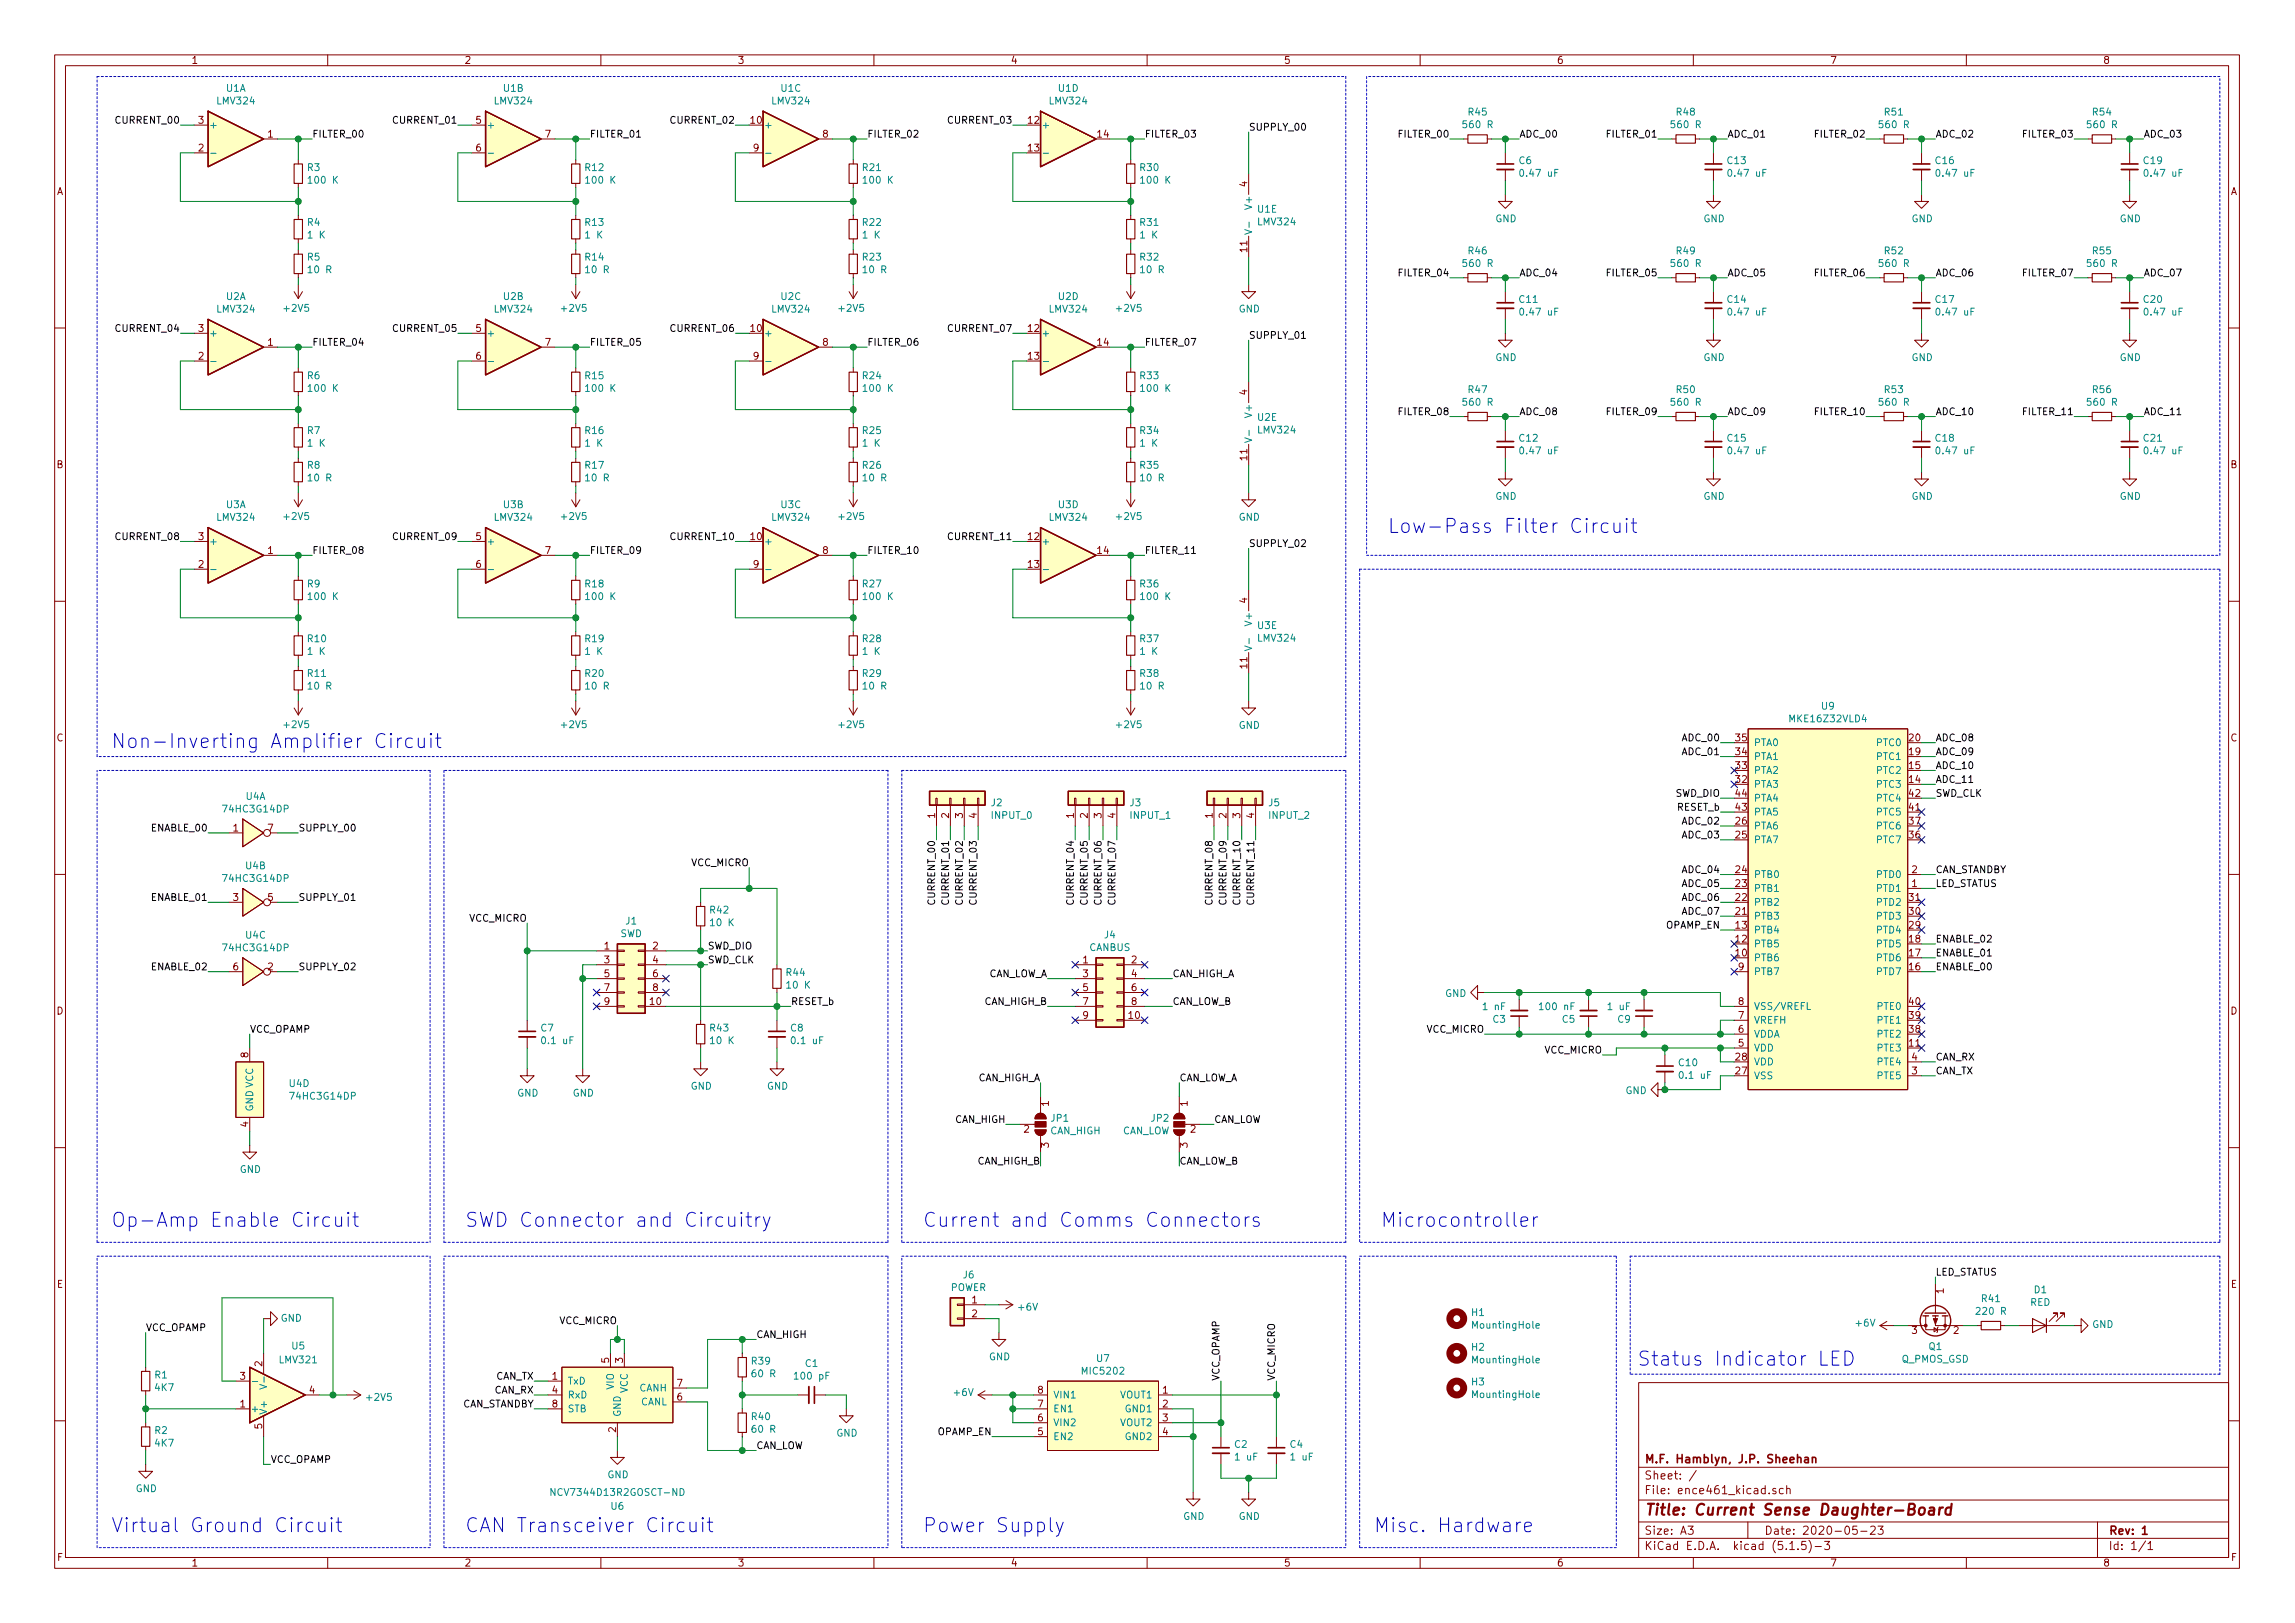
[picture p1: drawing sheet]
<svg xmlns="http://www.w3.org/2000/svg" width="420mm" height="297mm" viewBox="0 0 420 297" stroke-linecap="round" stroke-linejoin="round" font-family="sans-serif">
<defs><g id="words">
<g font-size="3.6" fill="#0000c2">
<text x="254" y="97.6">Low-Pass Filter Circuit</text>
<text x="20.3" y="136.9">Non-Inverting Amplifier Circuit</text>
<text x="20.3" y="224.6">Op-Amp Enable Circuit</text>
<text x="85.1" y="224.6">SWD Connector and Circuitry</text>
<text x="168.9" y="224.6">Current and Comms Connectors</text>
<text x="252.7" y="224.6">Microcontroller</text>
<text x="299.7" y="250">Status Indicator LED</text>
<text x="20.3" y="280.5">Virtual Ground Circuit</text>
<text x="85.1" y="280.5">CAN Transceiver Circuit</text>
<text x="168.9" y="280.5">Power Supply</text>
<text x="251.5" y="280.5">Misc. Hardware</text>
</g>
<text font-size="2.8" fill="#840000" x="301" y="277.3">Title: Current Sense Daughter-Board</text>
<g font-size="2.1" fill="#840000">
<text x="301" y="267.8">M.F. Hamblyn, J.P. Sheehan</text>
<text x="301" y="273.5">File: ence461_kicad.sch</text>
<text x="301" y="270.8">Sheet: /</text>
<text x="301" y="280.9">Size: A3</text>
<text x="323" y="280.9">Date: 2020-05-23</text>
<text x="386" y="280.9">Rev: 1</text>
<text x="301" y="283.7">KiCad E.D.A. kicad (5.1.5)-3</text>
<text x="386" y="283.7">Id: 1/1</text>
</g>
<g font-size="1.8" fill="#840000">
<text x="35" y="11.7">1</text>
<text x="85" y="11.7">2</text>
<text x="135" y="11.7">3</text>
<text x="185" y="11.7">4</text>
<text x="235" y="11.7">5</text>
<text x="285" y="11.7">6</text>
<text x="335" y="11.7">7</text>
<text x="385" y="11.7">8</text>
<text x="36.3" y="22.6">3</text>
<text x="87.1" y="22.6">5</text>
<text x="137.5" y="22.6">10</text>
<text x="188.3" y="22.6">12</text>
<text x="36.3" y="27.7">2</text>
<text x="49" y="25.2">1</text>
<text x="87.1" y="27.7">6</text>
<text x="99.8" y="25.2">7</text>
<text x="137.9" y="27.7">9</text>
<text x="150.6" y="25.2">8</text>
<text x="188.3" y="27.7">13</text>
<text x="201" y="25.2">14</text>
<text x="10.4" y="35.7">A</text>
<text x="228.3" y="34.2" transform="rotate(-90 228.3 34.2)">4</text>
<text x="408.4" y="35.7">A</text>
<text x="228.3" y="46.1" transform="rotate(-90 228.3 46.1)">11</text>
<text x="36.3" y="65.8">2</text>
<text x="36.3" y="60.7">3</text>
<text x="49" y="63.3">1</text>
<text x="87.1" y="60.7">5</text>
<text x="87.1" y="65.8">6</text>
<text x="99.8" y="63.3">7</text>
<text x="137.5" y="60.7">10</text>
<text x="137.9" y="65.8">9</text>
<text x="150.6" y="63.3">8</text>
<text x="188.3" y="60.7">12</text>
<text x="188.3" y="65.8">13</text>
<text x="201" y="63.3">14</text>
<text x="228.3" y="72.3" transform="rotate(-90 228.3 72.3)">4</text>
<text x="10.4" y="85.7">B</text>
<text x="228.3" y="84.2" transform="rotate(-90 228.3 84.2)">11</text>
<text x="408.4" y="85.7">B</text>
<text x="36.3" y="98.8">3</text>
<text x="49" y="101.4">1</text>
<text x="87.1" y="98.8">5</text>
<text x="99.8" y="101.4">7</text>
<text x="137.5" y="98.8">10</text>
<text x="150.6" y="101.4">8</text>
<text x="188.3" y="98.8">12</text>
<text x="201" y="101.4">14</text>
<text x="36.3" y="103.9">2</text>
<text x="87.1" y="103.9">6</text>
<text x="137.9" y="103.9">9</text>
<text x="188.3" y="103.9">13</text>
<text x="228.3" y="110.4" transform="rotate(-90 228.3 110.4)">4</text>
<text x="228.3" y="122.3" transform="rotate(-90 228.3 122.3)">11</text>
<text x="10.4" y="135.7">C</text>
<text x="317.8" y="135.7">35</text>
<text x="349.6" y="135.7">20</text>
<text x="408.4" y="135.7">C</text>
<text x="317.8" y="143.3">32</text>
<text x="317.8" y="140.8">33</text>
<text x="317.8" y="138.2">34</text>
<text x="349.6" y="143.3">14</text>
<text x="349.6" y="140.8">15</text>
<text x="349.6" y="138.2">19</text>
<text x="171.2" y="149.7" transform="rotate(-90 171.2 149.7)">1</text>
<text x="173.7" y="149.7" transform="rotate(-90 173.7 149.7)">2</text>
<text x="176.3" y="149.7" transform="rotate(-90 176.3 149.7)">3</text>
<text x="178.8" y="149.7" transform="rotate(-90 178.8 149.7)">4</text>
<text x="196.6" y="149.7" transform="rotate(-90 196.6 149.7)">1</text>
<text x="199.1" y="149.7" transform="rotate(-90 199.1 149.7)">2</text>
<text x="201.7" y="149.7" transform="rotate(-90 201.7 149.7)">3</text>
<text x="204.2" y="149.7" transform="rotate(-90 204.2 149.7)">4</text>
<text x="222" y="149.7" transform="rotate(-90 222 149.7)">1</text>
<text x="224.5" y="149.7" transform="rotate(-90 224.5 149.7)">2</text>
<text x="227.1" y="149.7" transform="rotate(-90 227.1 149.7)">3</text>
<text x="229.6" y="149.7" transform="rotate(-90 229.6 149.7)">4</text>
<text x="317.8" y="148.4">43</text>
<text x="317.8" y="145.8">44</text>
<text x="349.6" y="148.4">41</text>
<text x="349.6" y="145.8">42</text>
<text x="42.7" y="152.2">1</text>
<text x="49" y="152.2">7</text>
<text x="317.8" y="153.5">25</text>
<text x="317.8" y="150.9">26</text>
<text x="349.6" y="153.5">36</text>
<text x="349.6" y="150.9">37</text>
<text x="317.8" y="159.8">24</text>
<text x="350" y="159.8">2</text>
<text x="42.7" y="164.9">3</text>
<text x="49" y="164.9">5</text>
<text x="317.8" y="167.4">21</text>
<text x="317.8" y="164.9">22</text>
<text x="317.8" y="162.3">23</text>
<text x="349.6" y="167.4">30</text>
<text x="349.6" y="164.9">31</text>
<text x="350" y="162.3">1</text>
<text x="110.6" y="173.8">1</text>
<text x="119.5" y="173.8">2</text>
<text x="317.8" y="172.5">12</text>
<text x="317.8" y="170">13</text>
<text x="349.6" y="172.5">18</text>
<text x="349.6" y="170">29</text>
<text x="42.7" y="177.6">6</text>
<text x="49" y="177.6">2</text>
<text x="110.6" y="176.3">3</text>
<text x="110.6" y="178.9">5</text>
<text x="119.5" y="176.3">4</text>
<text x="119.5" y="178.9">6</text>
<text x="198.3" y="176.3">1</text>
<text x="198.3" y="178.9">3</text>
<text x="207.2" y="176.3">2</text>
<text x="207.2" y="178.9">4</text>
<text x="317.8" y="175">10</text>
<text x="318.3" y="177.6">9</text>
<text x="349.6" y="177.6">16</text>
<text x="349.6" y="175">17</text>
<text x="10.4" y="185.7">D</text>
<text x="110.6" y="181.4">7</text>
<text x="110.6" y="183.9">9</text>
<text x="119" y="183.9">10</text>
<text x="119.5" y="181.4">8</text>
<text x="198.3" y="181.4">5</text>
<text x="198.3" y="183.9">7</text>
<text x="207.2" y="181.4">6</text>
<text x="207.2" y="183.9">8</text>
<text x="318.3" y="183.9">8</text>
<text x="349.6" y="183.9">40</text>
<text x="408.4" y="185.7">D</text>
<text x="198.3" y="186.5">9</text>
<text x="206.7" y="186.5">10</text>
<text x="318.3" y="191.6">5</text>
<text x="318.3" y="189">6</text>
<text x="318.3" y="186.5">7</text>
<text x="349.6" y="191.6">11</text>
<text x="349.6" y="189">38</text>
<text x="349.6" y="186.5">39</text>
<text x="45.5" y="193.6" transform="rotate(-90 45.5 193.6)">8</text>
<text x="317.8" y="196.6">27</text>
<text x="317.8" y="194.1">28</text>
<text x="350" y="196.6">3</text>
<text x="350" y="194.1">4</text>
<text x="192" y="202.4" transform="rotate(-90 192 202.4)">1</text>
<text x="217.4" y="202.4" transform="rotate(-90 217.4 202.4)">1</text>
<text x="45.5" y="206.3" transform="rotate(-90 45.5 206.3)">4</text>
<text x="187.5" y="207.3">2</text>
<text x="218" y="207.3">2</text>
<text x="192" y="210.1" transform="rotate(-90 192 210.1)">3</text>
<text x="217.4" y="210.1" transform="rotate(-90 217.4 210.1)">3</text>
<text x="10.4" y="235.7">E</text>
<text x="178" y="238.5">1</text>
<text x="355.9" y="236.7" transform="rotate(-90 355.9 236.7)">1</text>
<text x="408.4" y="235.7">E</text>
<text x="178" y="241.1">2</text>
<text x="350" y="244.1">3</text>
<text x="357.7" y="244.1">2</text>
<text x="48" y="250.1" transform="rotate(-90 48 250.1)">2</text>
<text x="111.5" y="249.4" transform="rotate(-90 111.5 249.4)">5</text>
<text x="114" y="249.4" transform="rotate(-90 114 249.4)">3</text>
<text x="44" y="257.6">1</text>
<text x="44" y="252.5">3</text>
<text x="56.7" y="255.1">4</text>
<text x="101.1" y="252.5">1</text>
<text x="101.1" y="255.1">4</text>
<text x="101.1" y="257.6">8</text>
<text x="124" y="256.3">6</text>
<text x="124" y="253.8">7</text>
<text x="190" y="257.6">7</text>
<text x="190" y="255.1">8</text>
<text x="212.9" y="255.1">1</text>
<text x="212.9" y="257.6">2</text>
<text x="48" y="261.5" transform="rotate(-90 48 261.5)">5</text>
<text x="112.8" y="262.1" transform="rotate(-90 112.8 262.1)">2</text>
<text x="190" y="262.7">5</text>
<text x="190" y="260.1">6</text>
<text x="212.9" y="260.1">3</text>
<text x="212.9" y="262.7">4</text>
<text x="10.5" y="285.7">F</text>
<text x="35" y="286.7">1</text>
<text x="85" y="286.7">2</text>
<text x="135" y="286.7">3</text>
<text x="185" y="286.7">4</text>
<text x="235" y="286.7">5</text>
<text x="285" y="286.7">6</text>
<text x="335" y="286.7">7</text>
<text x="385" y="286.7">8</text>
<text x="408.5" y="285.7">F</text>
</g>
<g font-size="1.8" fill="#008484">
<text x="41.4" y="16.8">U1A</text>
<text x="92.2" y="16.8">U1B</text>
<text x="143" y="16.8">U1C</text>
<text x="193.8" y="16.8">U1D</text>
<text x="38.2" y="23.5">+</text>
<text x="39.9" y="19.1">LMV324</text>
<text x="89" y="23.5">+</text>
<text x="90.7" y="19.1">LMV324</text>
<text x="139.8" y="23.5">+</text>
<text x="141.5" y="19.1">LMV324</text>
<text x="190.6" y="23.5">+</text>
<text x="192.3" y="19.1">LMV324</text>
<text x="268.1" y="23.5">560 R</text>
<text x="268.9" y="21.1">R45</text>
<text x="306.2" y="23.5">560 R</text>
<text x="307" y="21.1">R48</text>
<text x="344.3" y="23.5">560 R</text>
<text x="345.1" y="21.1">R51</text>
<text x="382.4" y="23.5">560 R</text>
<text x="383.2" y="21.1">R54</text>
<text x="56.3" y="31.3">R3</text>
<text x="56.7" y="33.6">100 K</text>
<text x="107.2" y="31.3">R12</text>
<text x="107.5" y="33.6">100 K</text>
<text x="158" y="31.3">R21</text>
<text x="158.3" y="33.6">100 K</text>
<text x="208.8" y="31.3">R30</text>
<text x="209.1" y="33.6">100 K</text>
<text x="278.1" y="30">C6</text>
<text x="278.7" y="32.3">0.47 uF</text>
<text x="316.3" y="30">C13</text>
<text x="316.8" y="32.3">0.47 uF</text>
<text x="354.4" y="30">C16</text>
<text x="354.9" y="32.3">0.47 uF</text>
<text x="392.5" y="30">C19</text>
<text x="393" y="32.3">0.47 uF</text>
<text x="56.3" y="41.3">R4</text>
<text x="107.2" y="41.3">R13</text>
<text x="158" y="41.3">R22</text>
<text x="208.8" y="41.3">R31</text>
<text x="229.2" y="37.9" transform="rotate(-90 229.2 37.9)">V+</text>
<text x="230.3" y="38.9">U1E</text>
<text x="230.4" y="41.2">LMV324</text>
<text x="273.8" y="40.7">GND</text>
<text x="311.9" y="40.7">GND</text>
<text x="350" y="40.7">GND</text>
<text x="388.1" y="40.7">GND</text>
<text x="56.3" y="47.7">R5</text>
<text x="56.5" y="43.6">1 K</text>
<text x="107.2" y="47.7">R14</text>
<text x="107.3" y="43.6">1 K</text>
<text x="158" y="47.7">R23</text>
<text x="158.1" y="43.6">1 K</text>
<text x="208.8" y="47.7">R32</text>
<text x="208.9" y="43.6">1 K</text>
<text x="268.9" y="46.5">R46</text>
<text x="307" y="46.5">R49</text>
<text x="345.1" y="46.5">R52</text>
<text x="383.2" y="46.5">R55</text>
<text x="56.6" y="50">10 R</text>
<text x="107.4" y="50">10 R</text>
<text x="158.2" y="50">10 R</text>
<text x="209" y="50">10 R</text>
<text x="268.1" y="48.9">560 R</text>
<text x="306.2" y="48.9">560 R</text>
<text x="344.3" y="48.9">560 R</text>
<text x="382.4" y="48.9">560 R</text>
<text x="39.9" y="57.2">LMV324</text>
<text x="41.4" y="54.9">U2A</text>
<text x="52.1" y="57.1">+2V5</text>
<text x="90.7" y="57.2">LMV324</text>
<text x="92.2" y="54.9">U2B</text>
<text x="102.9" y="57.1">+2V5</text>
<text x="141.5" y="57.2">LMV324</text>
<text x="143" y="54.9">U2C</text>
<text x="153.7" y="57.1">+2V5</text>
<text x="192.3" y="57.2">LMV324</text>
<text x="193.8" y="54.9">U2D</text>
<text x="204.5" y="57.1">+2V5</text>
<text x="226.8" y="57.2">GND</text>
<text x="278.2" y="55.4">C11</text>
<text x="278.7" y="57.7">0.47 uF</text>
<text x="316.3" y="55.4">C14</text>
<text x="316.8" y="57.7">0.47 uF</text>
<text x="354.4" y="55.4">C17</text>
<text x="354.9" y="57.7">0.47 uF</text>
<text x="392.5" y="55.4">C20</text>
<text x="393" y="57.7">0.47 uF</text>
<text x="38.2" y="61.6">+</text>
<text x="89" y="61.6">+</text>
<text x="139.8" y="61.6">+</text>
<text x="190.6" y="61.6">+</text>
<text x="56.3" y="69.4">R6</text>
<text x="56.7" y="71.7">100 K</text>
<text x="107.2" y="69.4">R15</text>
<text x="107.5" y="71.7">100 K</text>
<text x="158" y="69.4">R24</text>
<text x="158.3" y="71.7">100 K</text>
<text x="208.8" y="69.4">R33</text>
<text x="209.1" y="71.7">100 K</text>
<text x="268.9" y="71.9">R47</text>
<text x="273.8" y="66.1">GND</text>
<text x="307" y="71.9">R50</text>
<text x="311.9" y="66.1">GND</text>
<text x="345.1" y="71.9">R53</text>
<text x="350" y="66.1">GND</text>
<text x="383.2" y="71.9">R56</text>
<text x="388.1" y="66.1">GND</text>
<text x="229.2" y="76" transform="rotate(-90 229.2 76)">V+</text>
<text x="230.3" y="77">U2E</text>
<text x="268.1" y="74.3">560 R</text>
<text x="306.2" y="74.3">560 R</text>
<text x="344.3" y="74.3">560 R</text>
<text x="382.4" y="74.3">560 R</text>
<text x="56.3" y="79.4">R7</text>
<text x="56.5" y="81.7">1 K</text>
<text x="107.2" y="79.4">R16</text>
<text x="107.3" y="81.7">1 K</text>
<text x="158" y="79.4">R25</text>
<text x="158.1" y="81.7">1 K</text>
<text x="208.8" y="79.4">R34</text>
<text x="208.9" y="81.7">1 K</text>
<text x="230.4" y="79.3">LMV324</text>
<text x="278.2" y="80.8">C12</text>
<text x="278.7" y="83.1">0.47 uF</text>
<text x="316.3" y="80.8">C15</text>
<text x="316.8" y="83.1">0.47 uF</text>
<text x="354.4" y="80.8">C18</text>
<text x="354.9" y="83.1">0.47 uF</text>
<text x="392.5" y="80.8">C21</text>
<text x="393" y="83.1">0.47 uF</text>
<text x="56.3" y="85.8">R8</text>
<text x="56.6" y="88.1">10 R</text>
<text x="107.2" y="85.8">R17</text>
<text x="107.4" y="88.1">10 R</text>
<text x="158" y="85.8">R26</text>
<text x="158.2" y="88.1">10 R</text>
<text x="208.8" y="85.8">R35</text>
<text x="209" y="88.1">10 R</text>
<text x="39.9" y="95.3">LMV324</text>
<text x="41.4" y="93">U3A</text>
<text x="52.1" y="95.2">+2V5</text>
<text x="90.7" y="95.3">LMV324</text>
<text x="92.2" y="93">U3B</text>
<text x="102.9" y="95.2">+2V5</text>
<text x="141.5" y="95.3">LMV324</text>
<text x="143" y="93">U3C</text>
<text x="153.7" y="95.2">+2V5</text>
<text x="192.3" y="95.3">LMV324</text>
<text x="193.8" y="93">U3D</text>
<text x="204.5" y="95.2">+2V5</text>
<text x="226.8" y="95.3">GND</text>
<text x="273.8" y="91.5">GND</text>
<text x="311.9" y="91.5">GND</text>
<text x="350" y="91.5">GND</text>
<text x="388.1" y="91.5">GND</text>
<text x="38.2" y="99.7">+</text>
<text x="89" y="99.7">+</text>
<text x="139.8" y="99.7">+</text>
<text x="190.6" y="99.7">+</text>
<text x="56.3" y="107.5">R9</text>
<text x="107.2" y="107.5">R18</text>
<text x="158" y="107.5">R27</text>
<text x="208.8" y="107.5">R36</text>
<text x="56.7" y="109.8">100 K</text>
<text x="107.5" y="109.8">100 K</text>
<text x="158.3" y="109.8">100 K</text>
<text x="209.1" y="109.8">100 K</text>
<text x="56.4" y="117.5">R10</text>
<text x="56.5" y="119.8">1 K</text>
<text x="107.2" y="117.5">R19</text>
<text x="107.3" y="119.8">1 K</text>
<text x="158" y="117.5">R28</text>
<text x="158.1" y="119.8">1 K</text>
<text x="208.8" y="117.5">R37</text>
<text x="208.9" y="119.8">1 K</text>
<text x="229.2" y="114.1" transform="rotate(-90 229.2 114.1)">V+</text>
<text x="230.3" y="115.1">U3E</text>
<text x="230.4" y="117.4">LMV324</text>
<text x="56.4" y="123.9">R11</text>
<text x="107.2" y="123.9">R20</text>
<text x="158" y="123.9">R29</text>
<text x="208.8" y="123.9">R38</text>
<text x="56.6" y="126.2">10 R</text>
<text x="107.4" y="126.2">10 R</text>
<text x="158.2" y="126.2">10 R</text>
<text x="209" y="126.2">10 R</text>
<text x="333.5" y="129.9">U9</text>
<text x="52.1" y="133.3">+2V5</text>
<text x="102.9" y="133.3">+2V5</text>
<text x="153.7" y="133.3">+2V5</text>
<text x="204.5" y="133.3">+2V5</text>
<text x="226.8" y="133.4">GND</text>
<text x="321.1" y="136.6">PTA0</text>
<text x="327.9" y="132.2">MKE16Z32VLD4</text>
<text x="343.7" y="136.6">PTC0</text>
<text x="321.1" y="141.6">PTA2</text>
<text x="321.1" y="139.1">PTA1</text>
<text x="343.7" y="141.6">PTC2</text>
<text x="343.7" y="139.1">PTC1</text>
<text x="41.1" y="148.7">74HC3G14DP</text>
<text x="45" y="146.4">U4A</text>
<text x="181.5" y="147.6">J2</text>
<text x="181.6" y="149.9">INPUT_0</text>
<text x="206.9" y="147.6">J3</text>
<text x="207" y="149.9">INPUT_1</text>
<text x="232.3" y="147.6">J5</text>
<text x="232.4" y="149.9">INPUT_2</text>
<text x="321.1" y="144.2">PTA3</text>
<text x="321.1" y="149.3">PTA5</text>
<text x="321.1" y="146.7">PTA4</text>
<text x="343.7" y="144.2">PTC3</text>
<text x="343.7" y="149.3">PTC5</text>
<text x="343.7" y="146.7">PTC4</text>
<text x="321.1" y="154.3">PTA7</text>
<text x="321.1" y="151.8">PTA6</text>
<text x="343.7" y="154.3">PTC7</text>
<text x="343.7" y="151.8">PTC6</text>
<text x="41.1" y="161.4">74HC3G14DP</text>
<text x="45" y="159.1">U4B</text>
<text x="321.1" y="160.7">PTB0</text>
<text x="343.7" y="160.7">PTD0</text>
<text x="130" y="167.2">R42</text>
<text x="321.1" y="165.8">PTB2</text>
<text x="321.1" y="163.2">PTB1</text>
<text x="343.7" y="163.2">PTD1</text>
<text x="343.7" y="165.8">PTD2</text>
<text x="45" y="171.8">U4C</text>
<text x="113.5" y="171.5">SWD</text>
<text x="114.6" y="169.2">J1</text>
<text x="130.3" y="169.5">10 K</text>
<text x="202.2" y="171.7">J4</text>
<text x="321.1" y="173.4">PTB5</text>
<text x="321.1" y="170.9">PTB4</text>
<text x="321.1" y="168.3">PTB3</text>
<text x="343.7" y="173.4">PTD5</text>
<text x="343.7" y="170.9">PTD4</text>
<text x="343.7" y="168.3">PTD3</text>
<text x="41.1" y="174.1">74HC3G14DP</text>
<text x="144" y="178.6">R44</text>
<text x="199.4" y="174.1">CANBUS</text>
<text x="321.1" y="175.9">PTB6</text>
<text x="321.1" y="178.5">PTB7</text>
<text x="343.7" y="178.5">PTD7</text>
<text x="343.7" y="175.9">PTD6</text>
<text x="144.3" y="180.9">10 K</text>
<text x="264.6" y="182.5">GND</text>
<text x="271.7" y="184.9">1 nF</text>
<text x="282.2" y="184.9">100 nF</text>
<text x="294.6" y="184.9">1 uF</text>
<text x="321.1" y="184.8">VSS/VREFL</text>
<text x="343.8" y="184.8">PTE0</text>
<text x="99.1" y="188.8">C7</text>
<text x="99.5" y="191.1">0.1 uF</text>
<text x="130" y="188.8">R43</text>
<text x="130.3" y="191.1">10 K</text>
<text x="144.8" y="188.8">C8</text>
<text x="145.2" y="191.1">0.1 uF</text>
<text x="273.4" y="187.2">C3</text>
<text x="286.1" y="187.2">C5</text>
<text x="296.2" y="187.2">C9</text>
<text x="321.1" y="189.9">VDDA</text>
<text x="321.1" y="187.4">VREFH</text>
<text x="343.8" y="189.9">PTE2</text>
<text x="343.8" y="187.4">PTE1</text>
<text x="307.4" y="195.1">C10</text>
<text x="307.8" y="197.4">0.1 uF</text>
<text x="321.1" y="197.5">VSS</text>
<text x="321.1" y="195">VDD</text>
<text x="321.1" y="192.4">VDD</text>
<text x="343.8" y="192.4">PTE3</text>
<text x="343.8" y="197.5">PTE5</text>
<text x="343.8" y="195">PTE4</text>
<text x="46.4" y="203.5" transform="rotate(-90 46.4 203.5)">GND VCC</text>
<text x="53" y="198.9">U4D</text>
<text x="53.4" y="201.3">74HC3G14DP</text>
<text x="94.7" y="200.7">GND</text>
<text x="104.9" y="200.7">GND</text>
<text x="126.4" y="199.4">GND</text>
<text x="140.4" y="199.4">GND</text>
<text x="297.6" y="200.2">GND</text>
<text x="192.3" y="207.6">CAN_HIGH</text>
<text x="192.5" y="205.3">JP1</text>
<text x="205.4" y="207.6">CAN_LOW</text>
<text x="210.8" y="205.3">JP2</text>
<text x="43.9" y="214.7">GND</text>
<text x="176.4" y="234">J6</text>
<text x="174" y="236.3">POWER</text>
<text x="186.5" y="239.9">+6V</text>
<text x="362.9" y="238.3">R41</text>
<text x="371.7" y="239">RED</text>
<text x="372.4" y="236.7">D1</text>
<text x="51.4" y="241.9">GND</text>
<text x="269.5" y="240.9">H1</text>
<text x="269.8" y="243.2">MountingHole</text>
<text x="339.9" y="242.8">+6V</text>
<text x="362.1" y="240.6">220 R</text>
<text x="383" y="243">GND</text>
<text x="51.3" y="249.5">LMV321</text>
<text x="53.5" y="247">U5</text>
<text x="137.7" y="249.7">R39</text>
<text x="147.5" y="250.2">C1</text>
<text x="181.1" y="249">GND</text>
<text x="198.3" y="251.6">MIC5202</text>
<text x="200.8" y="249.3">U7</text>
<text x="269.5" y="247.2">H2</text>
<text x="269.8" y="249.5">MountingHole</text>
<text x="348.1" y="249.4">Q_PMOS_GSD</text>
<text x="353.2" y="247.1">Q1</text>
<text x="28.4" y="252.3">R1</text>
<text x="28.4" y="254.6">4K7</text>
<text x="67.3" y="256.4">+2V5</text>
<text x="103.9" y="253.4">TxD</text>
<text x="103.9" y="255.9">RxD</text>
<text x="112.4" y="254.3" transform="rotate(-90 112.4 254.3)">VIO</text>
<text x="114.9" y="255" transform="rotate(-90 114.9 255)">VCC</text>
<text x="117.1" y="254.7">CANH</text>
<text x="117.3" y="257.2">CANL</text>
<text x="137.9" y="252.1">60 R</text>
<text x="145.8" y="252.5">100 pF</text>
<text x="174.8" y="255.5">+6V</text>
<text x="192.8" y="255.9">VIN1</text>
<text x="205.2" y="255.9">VOUT1</text>
<text x="269.5" y="253.6">H3</text>
<text x="269.8" y="255.9">MountingHole</text>
<text x="28.4" y="262.4">R2</text>
<text x="45.8" y="258.5">+</text>
<text x="48.9" y="259" transform="rotate(-90 48.9 259)">V+</text>
<text x="103.9" y="258.5">STB</text>
<text x="113.7" y="259.4" transform="rotate(-90 113.7 259.4)">GND</text>
<text x="137.7" y="259.9">R40</text>
<text x="137.9" y="262.2">60 R</text>
<text x="153.1" y="262.9">GND</text>
<text x="192.8" y="263.6">EN2</text>
<text x="192.8" y="261">VIN2</text>
<text x="192.8" y="258.5">EN1</text>
<text x="205.2" y="261">VOUT2</text>
<text x="206.2" y="258.5">GND1</text>
<text x="206.2" y="263.6">GND2</text>
<text x="28.4" y="264.8">4K7</text>
<text x="226.1" y="265">C2</text>
<text x="226.3" y="267.3">1 uF</text>
<text x="236.2" y="265">C4</text>
<text x="236.5" y="267.3">1 uF</text>
<text x="24.8" y="273.1">GND</text>
<text x="101.7" y="273.8">NCV7344D13R2GOSCT-ND</text>
<text x="111.2" y="270.5">GND</text>
<text x="111.9" y="276.3">U6</text>
<text x="216.6" y="278.2">GND</text>
<text x="226.8" y="278.2">GND</text>
</g>
<g font-size="1.8">
<text x="21.4" y="22.6">CURRENT_00</text>
<text x="72.2" y="22.6">CURRENT_01</text>
<text x="123" y="22.6">CURRENT_02</text>
<text x="173.8" y="22.6">CURRENT_03</text>
<text x="228.6" y="23.9">SUPPLY_00</text>
<text x="57.1" y="25.2">FILTER_00</text>
<text x="107.9" y="25.2">FILTER_01</text>
<text x="158.7" y="25.2">FILTER_02</text>
<text x="209.5" y="25.2">FILTER_03</text>
<text x="256.3" y="25.2">FILTER_00</text>
<text x="278.1" y="25.2">ADC_00</text>
<text x="294.4" y="25.2">FILTER_01</text>
<text x="316.2" y="25.2">ADC_01</text>
<text x="332.5" y="25.2">FILTER_02</text>
<text x="354.3" y="25.2">ADC_02</text>
<text x="370.6" y="25.2">FILTER_03</text>
<text x="392.4" y="25.2">ADC_03</text>
<text x="256.3" y="50.6">FILTER_04</text>
<text x="278.1" y="50.6">ADC_04</text>
<text x="294.4" y="50.6">FILTER_05</text>
<text x="316.2" y="50.6">ADC_05</text>
<text x="332.5" y="50.6">FILTER_06</text>
<text x="354.3" y="50.6">ADC_06</text>
<text x="370.6" y="50.6">FILTER_07</text>
<text x="392.4" y="50.6">ADC_07</text>
<text x="21.4" y="60.7">CURRENT_04</text>
<text x="57.1" y="63.3">FILTER_04</text>
<text x="72.2" y="60.7">CURRENT_05</text>
<text x="107.9" y="63.3">FILTER_05</text>
<text x="123" y="60.7">CURRENT_06</text>
<text x="158.7" y="63.3">FILTER_06</text>
<text x="173.8" y="60.7">CURRENT_07</text>
<text x="209.5" y="63.3">FILTER_07</text>
<text x="228.6" y="62">SUPPLY_01</text>
<text x="256.3" y="76">FILTER_08</text>
<text x="278.1" y="76">ADC_08</text>
<text x="294.4" y="76">FILTER_09</text>
<text x="316.2" y="76">ADC_09</text>
<text x="332.5" y="76">FILTER_10</text>
<text x="354.3" y="76">ADC_10</text>
<text x="370.6" y="76">FILTER_11</text>
<text x="392.4" y="76">ADC_11</text>
<text x="21.4" y="98.8">CURRENT_08</text>
<text x="57.1" y="101.4">FILTER_08</text>
<text x="72.2" y="98.8">CURRENT_09</text>
<text x="107.9" y="101.4">FILTER_09</text>
<text x="123" y="98.8">CURRENT_10</text>
<text x="158.7" y="101.4">FILTER_10</text>
<text x="173.8" y="98.8">CURRENT_11</text>
<text x="209.5" y="101.4">FILTER_11</text>
<text x="228.6" y="100.1">SUPPLY_02</text>
<text x="308.2" y="135.7">ADC_00</text>
<text x="354.3" y="135.7">ADC_08</text>
<text x="308.2" y="138.2">ADC_01</text>
<text x="354.3" y="138.2">ADC_09</text>
<text x="354.3" y="140.8">ADC_10</text>
<text x="354.3" y="143.3">ADC_11</text>
<text x="306.7" y="145.8">SWD_DIO</text>
<text x="307" y="148.4">RESET_b</text>
<text x="354.3" y="145.8">SWD_CLK</text>
<text x="27.9" y="152.2">ENABLE_00</text>
<text x="54.6" y="152.2">SUPPLY_00</text>
<text x="308.2" y="150.9">ADC_02</text>
<text x="308.2" y="153.5">ADC_03</text>
<text x="126.5" y="158.5">VCC_MICRO</text>
<text x="308.2" y="159.8">ADC_04</text>
<text x="354.3" y="159.8">CAN_STANDBY</text>
<text x="27.9" y="164.9">ENABLE_01</text>
<text x="54.6" y="164.9">SUPPLY_01</text>
<text x="171.2" y="165.3" transform="rotate(-90 171.2 165.3)">CURRENT_00</text>
<text x="173.7" y="165.3" transform="rotate(-90 173.7 165.3)">CURRENT_01</text>
<text x="176.3" y="165.3" transform="rotate(-90 176.3 165.3)">CURRENT_02</text>
<text x="178.8" y="165.3" transform="rotate(-90 178.8 165.3)">CURRENT_03</text>
<text x="196.6" y="165.3" transform="rotate(-90 196.6 165.3)">CURRENT_04</text>
<text x="199.1" y="165.3" transform="rotate(-90 199.1 165.3)">CURRENT_05</text>
<text x="201.7" y="165.3" transform="rotate(-90 201.7 165.3)">CURRENT_06</text>
<text x="204.2" y="165.3" transform="rotate(-90 204.2 165.3)">CURRENT_07</text>
<text x="222" y="165.3" transform="rotate(-90 222 165.3)">CURRENT_08</text>
<text x="224.5" y="165.3" transform="rotate(-90 224.5 165.3)">CURRENT_09</text>
<text x="227.1" y="165.3" transform="rotate(-90 227.1 165.3)">CURRENT_10</text>
<text x="229.6" y="165.3" transform="rotate(-90 229.6 165.3)">CURRENT_11</text>
<text x="308.2" y="162.3">ADC_05</text>
<text x="308.2" y="164.9">ADC_06</text>
<text x="308.2" y="167.4">ADC_07</text>
<text x="354.3" y="162.3">LED_STATUS</text>
<text x="85.9" y="168.7">VCC_MICRO</text>
<text x="129.5" y="173.8">SWD_DIO</text>
<text x="305" y="170">OPAMP_EN</text>
<text x="354.3" y="172.5">ENABLE_02</text>
<text x="27.9" y="177.6">ENABLE_02</text>
<text x="54.6" y="177.6">SUPPLY_02</text>
<text x="129.5" y="176.3">SWD_CLK</text>
<text x="180.6" y="178.9">CAN_LOW_A</text>
<text x="214.6" y="178.9">CAN_HIGH_A</text>
<text x="354.3" y="177.6">ENABLE_00</text>
<text x="354.3" y="175">ENABLE_01</text>
<text x="144.8" y="183.9">RESET_b</text>
<text x="180.3" y="183.9">CAN_HIGH_B</text>
<text x="214.6" y="183.9">CAN_LOW_B</text>
<text x="45.7" y="189">VCC_OPAMP</text>
<text x="261.2" y="189">VCC_MICRO</text>
<text x="179" y="197.9">CAN_HIGH_A</text>
<text x="215.9" y="197.9">CAN_LOW_A</text>
<text x="282.8" y="192.8">VCC_MICRO</text>
<text x="354.3" y="194.1">CAN_RX</text>
<text x="354.3" y="196.6">CAN_TX</text>
<text x="174.9" y="205.5">CAN_HIGH</text>
<text x="222.2" y="205.5">CAN_LOW</text>
<text x="179" y="213.1">CAN_HIGH_B</text>
<text x="215.9" y="213.1">CAN_LOW_B</text>
<text x="354.3" y="233.5">LED_STATUS</text>
<text x="26.7" y="243.6">VCC_OPAMP</text>
<text x="102.4" y="242.4">VCC_MICRO</text>
<text x="138.4" y="244.9">CAN_HIGH</text>
<text x="84.4" y="257.6">CAN_STANDBY</text>
<text x="90.5" y="255.1">CAN_RX</text>
<text x="90.7" y="252.5">CAN_TX</text>
<text x="223.3" y="252.8" transform="rotate(-90 223.3 252.8)">VCC_OPAMP</text>
<text x="233.4" y="252.8" transform="rotate(-90 233.4 252.8)">VCC_MICRO</text>
<text x="171.7" y="262.7">OPAMP_EN</text>
<text x="49.5" y="267.8">VCC_OPAMP</text>
<text x="138.4" y="265.2">CAN_LOW</text>
</g>
</g></defs>
<g fill="none" stroke="#840000" stroke-width=".18">
<path d="M10 10h400v277h-400zM12 12h396v273.1h-396zM60 10v2M110 10v2M160 10v2M210 10v2M260 10v2M310 10v2M360 10v2M35.6 28h2.5M35.6 22.9h2.5M48.3 25.4h2.5"/>
<path d="M54.6 29.2v.8M54.6 33.6v.7M54.6 39.4v.8M86.4 28h2.5M86.4 22.9h2.5M99.1 25.4h2.5M105.4 29.2v.8M105.4 33.6v.7M105.4 39.4v.8M137.2 28h2.5M149.9 25.4h2.5M156.2 29.2v.8"/>
<path d="M156.2 33.6v.7M156.2 39.4v.8M207 29.2v.8M207 33.6v.7M207 39.4v.8M228.6 31.8v3.8M268 25.4h.7M272.3 25.4h.7M275.6 35.6v1.3h1.3l-1.3 1.2-1.3-1.2h1.3M275.6 28v2M275.6 31v2.1M306.1 25.4h.7"/>
<path d="M310.4 25.4h.7M313.7 35.6v1.3h1.3l-1.3 1.2-1.3-1.2h1.3M313.7 28v2M313.7 31v2.1M344.2 25.4h.7M348.5 25.4h.7M351.8 35.6v1.3h1.3l-1.3 1.2-1.3-1.2h1.3M351.8 28v2M351.8 31v2.1M382.3 25.4h.7M386.6 25.4h.7M389.9 35.6v1.3h1.3l-1.3 1.2-1.3-1.2h1.3"/>
<path d="M389.9 28v2M389.9 31v2.1M53.8 53.4l.8 1.2M54.6 43.7v.8M54.6 45.8v.7M54.6 50.1v.7M54.6 52.1v2.5M55.4 53.4l-.8 1.2M104.6 53.4l.8 1.2M105.4 43.7v.8M105.4 45.8v.7M105.4 50.1v.7"/>
<path d="M105.4 52.1v2.5M106.2 53.4l-.8 1.2M155.4 53.4l.8 1.2M156.2 43.7v.8M156.2 45.8v.7M156.2 50.1v.7M156.2 52.1v2.5M157 53.4l-.8 1.2M206.2 53.4l.8 1.2M207 43.7v.8M207 45.8v.7M207 50.1v.7"/>
<path d="M207 52.1v2.5M207.8 53.4l-.8 1.2M228.6 52.1v1.3h1.3l-1.3 1.2-1.3-1.2h1.3M228.6 43.2v3.8M268 50.8h.7M272.3 50.8h.7M275.6 53.4v2M275.6 56.4v2.1M306.1 50.8h.7M310.4 50.8h.7M313.7 53.4v2M313.7 56.4v2.1"/>
<path d="M344.2 50.8h.7M348.5 50.8h.7M351.8 53.4v2M351.8 56.4v2.1M382.3 50.8h.7M386.6 50.8h.7M389.9 53.4v2M389.9 56.4v2.1M10 60h2M35.6 66.1h2.5M35.6 61h2.5M48.3 63.5h2.5"/>
<path d="M54.6 67.3v.8M54.6 71.7v.7M54.6 77.5v.8M86.4 66.1h2.5M86.4 61h2.5M99.1 63.5h2.5M105.4 67.3v.8M105.4 71.7v.7M105.4 77.5v.8M137.2 66.1h2.5M149.9 63.5h2.5M156.2 67.3v.8"/>
<path d="M156.2 71.7v.7M156.2 77.5v.8M207 67.3v.8M207 71.7v.7M207 77.5v.8M228.6 69.9v3.8M268 76.2h.7M272.3 76.2h.7M275.6 61v1.3h1.3l-1.3 1.2-1.3-1.2h1.3M275.6 78.8v2M306.1 76.2h.7M310.4 76.2h.7"/>
<path d="M313.7 61v1.3h1.3l-1.3 1.2-1.3-1.2h1.3M313.7 78.8v2M344.2 76.2h.7M348.5 76.2h.7M351.8 61v1.3h1.3l-1.3 1.2-1.3-1.2h1.3M351.8 78.8v2M382.3 76.2h.7M386.6 76.2h.7M389.9 61v1.3h1.3l-1.3 1.2-1.3-1.2h1.3M389.9 78.8v2M408 60h2M35.6 99.1h2.5"/>
<path d="M53.8 91.5l.8 1.2M54.6 81.8v.8M54.6 83.9v.7M54.6 88.2v.7M54.6 90.2v2.5M55.4 91.5l-.8 1.2M86.4 99.1h2.5M104.6 91.5l.8 1.2M105.4 81.8v.8M105.4 83.9v.7M105.4 88.2v.7M105.4 90.2v2.5"/>
<path d="M106.2 91.5l-.8 1.2M155.4 91.5l.8 1.2M156.2 81.8v.8M156.2 83.9v.7M156.2 88.2v.7M156.2 90.2v2.5M157 91.5l-.8 1.2M206.2 91.5l.8 1.2M207 81.8v.8M207 83.9v.7M207 88.2v.7M207 90.2v2.5"/>
<path d="M207.8 91.5l-.8 1.2M228.6 90.2v1.3h1.3l-1.3 1.2-1.3-1.2h1.3M228.6 81.3v3.8M275.6 86.4v1.3h1.3l-1.3 1.2-1.3-1.2h1.3M275.6 81.8v2.1M313.7 86.4v1.3h1.3l-1.3 1.2-1.3-1.2h1.3M313.7 81.8v2.1M351.8 86.4v1.3h1.3l-1.3 1.2-1.3-1.2h1.3M351.8 81.8v2.1M389.9 86.4v1.3h1.3l-1.3 1.2-1.3-1.2h1.3M389.9 81.8v2.1M10 110h2"/>
<path d="M35.6 104.2h2.5M48.3 101.6h2.5M54.6 105.4v.8M54.6 109.8v.7M54.6 115.6v.8M54.6 119.9v.8M86.4 104.2h2.5M99.1 101.6h2.5M105.4 105.4v.8M105.4 109.8v.7M105.4 115.6v.8M105.4 119.9v.8"/>
<path d="M137.2 104.2h2.5M149.9 101.6h2.5M156.2 105.4v.8M156.2 109.8v.7M156.2 115.6v.8M156.2 119.9v.8M207 105.4v.8M207 109.8v.7M207 115.6v.8M207 119.9v.8M228.6 108v3.8M228.6 119.4v3.8"/>
<path d="M408 110h2M53.8 129.6l.8 1.2M54.6 122v.7M54.6 126.3v.7M54.6 128.3v2.5M55.4 129.6l-.8 1.2M104.6 129.6l.8 1.2M105.4 122v.7M105.4 126.3v.7M105.4 128.3v2.5M106.2 129.6l-.8 1.2M155.4 129.6l.8 1.2"/>
<path d="M156.2 122v.7M156.2 126.3v.7M156.2 128.3v2.5M157 129.6l-.8 1.2M206.2 129.6l.8 1.2M207 122v.7M207 126.3v.7M207 128.3v2.5M207.8 129.6l-.8 1.2M228.6 128.3v1.3h1.3l-1.3 1.2-1.3-1.2h1.3M320 133.4h29.2v66h-29.2zM41.9 152.4h2.5"/>
<path d="M44.4 149.9l3.9 2.5-3.9 2.6zM49.5 152.4h1.3M171.3 146.1h.3v1.3h-.3zM171.4 147.4v3.8M173.9 146.1h.2v1.3h-.2zM174 147.4v3.8M176.4 146.1h.3v1.3h-.3zM176.5 147.4v3.8M178.9 146.1h.3v1.3h-.3zM179.1 147.4v3.8M196.7 146.1h.3v1.3h-.3zM196.8 147.4v3.8"/>
<path d="M199.3 146.1h.2v1.3h-.2zM199.4 147.4v3.8M201.8 146.1h.3v1.3h-.3zM201.9 147.4v3.8M204.3 146.1h.3v1.3h-.3zM204.5 147.4v3.8M222.1 146.1h.3v1.3h-.3zM222.2 147.4v3.8M224.7 146.1h.2v1.3h-.2zM224.8 147.4v3.8M227.2 146.1h.3v1.3h-.3zM227.3 147.4v3.8"/>
<path d="M229.7 146.1h.3v1.3h-.3zM229.9 147.4v3.8M10 160h2M41.9 177.8h2.5M41.9 165.1h2.5M44.4 175.3l3.9 2.5-3.9 2.6zM44.4 162.6l3.9 2.5-3.9 2.6zM49.5 177.8h1.3M49.5 165.1h1.3M109.2 174h3.8M109.2 176.6h3.8M109.2 179.1h3.8"/>
<path d="M113 176.4h1.3v.3h-1.3zM113 173.9h1.3v.3h-1.3zM113 179h1.3v.2h-1.3zM116.8 176.4h1.3v.3h-1.3zM116.8 173.9h1.3v.3h-1.3zM116.8 179h1.3v.2h-1.3zM118.1 174h3.8M118.1 176.6h3.8M118.1 179.1h3.8M128.3 165.1v.8M128.3 169.5v.7M142.2 176.6v.7"/>
<path d="M196.8 176.6h3.9M196.8 179.1h3.9M200.7 179h1.2v.2h-1.2zM200.7 176.4h1.2v.3h-1.2zM204.5 179h1.2v.2h-1.2zM204.5 176.4h1.2v.3h-1.2zM205.7 176.6h3.8M205.7 179.1h3.8M317.5 177.8h2.5M349.2 160.1h2.6M349.2 162.6h2.6M408 160h2"/>
<path d="M43.2 194.3h5.1v10.2h-5.1zM45.7 191.8v2.5M96.5 195.6v1.3h1.3l-1.3 1.3-1.3-1.3h1.3M96.5 186.7v2.1M96.5 189.8v2M106.7 195.6v1.3h1.2l-1.2 1.3-1.3-1.3h1.3M109.2 184.2h3.8M109.2 181.6h3.8M113 184.1h1.3v.2h-1.3zM113 181.5h1.3v.3h-1.3zM116.8 184.1h1.3v.2h-1.3zM116.8 181.5h1.3v.3h-1.3z"/>
<path d="M118.1 184.2h3.8M118.1 181.6h3.8M128.3 194.3v1.3h1.2l-1.2 1.3-1.3-1.3h1.3M128.3 186.7v.8M128.3 191v.8M142.2 194.3v1.3h1.3l-1.3 1.3-1.2-1.3h1.2M142.2 180.9v.7M142.2 186.7v2.1M142.2 189.8v2M196.8 186.7h3.9M196.8 184.2h3.9M196.8 181.6h3.9"/>
<path d="M200.7 186.6h1.2v.3h-1.2zM200.7 184.1h1.2v.2h-1.2zM200.7 181.5h1.2v.3h-1.2zM204.5 186.6h1.2v.3h-1.2zM204.5 184.1h1.2v.2h-1.2zM204.5 181.5h1.2v.3h-1.2zM205.7 186.7h3.8M205.7 184.2h3.8M205.7 181.6h3.8M270.5 181.6v-1.2l-1.3 1.2 1.3 1.3v-1.3h1.3M278.1 182.9v2M278.1 186v2"/>
<path d="M290.8 182.9v2M290.8 186v2M301 182.9v2M301 186v2M303.5 199.4v-1.2l-1.2 1.2 1.2 1.3v-1.3h1.3M304.8 193.1v2M304.8 196.1v2.1M317.5 191.8h2.5M317.5 189.3h2.5M317.5 186.7h2.5M317.5 184.2h2.5M349.2 196.9h2.6"/>
<path d="M349.2 194.3h2.6M10 210h2M45.7 209.6v1.3h1.3l-1.3 1.2-1.3-1.2h1.3M45.7 204.5v2.5M186.7 205.8h2.8M189.5 206.8h2a1.02 1.02 0 0 1-1 1 1.02 1.02 0 0 1-1-1zM189.7 204.1a1.02 1.02 0 0 1 1.1-.3 1.02 1.02 0 0 1 .7 1h-2zM190.5 200.7v3M190.5 207.8v3.1M214.9 206.8h2a1.02 1.02 0 0 1-1 1 1.02 1.02 0 0 1-1-1zM215.1 204.1a1.02 1.02 0 0 1 1.1-.3 1.02 1.02 0 0 1 .7 1h-2zM215.9 200.7v3"/>
<path d="M215.9 207.8v3.1M216.9 205.8h2.8M408 210h2M175.3 238.7h1.2v.2h-1.2zM176.5 238.8h3.8M182.9 238.8h2.5M184.1 238l1.3 .8M185.4 238.8l-1.3 .8M354.3 235v5.3M26.7 250.2v.8M26.7 254.5v.8M43.2 257.8h2.5"/>
<path d="M43.2 252.8h2.5M48.3 241.3h1.2v-1.2l1.3 1.2-1.3 1.3v-1.3M48.3 247.7v3.8M48.3 259.1v3.8M55.9 255.3h2.5M63.5 255.3h2.5M64.8 254.5l1.2 .8M66 255.3l-1.2 .8M100.3 255.3h2.6M100.3 257.8h2.6M100.3 252.8h2.6M102.9 250.2h20.3v10.2h-20.3z"/>
<path d="M111.8 247.7v2.5M114.3 247.7v2.5M123.2 256.6h2.5M123.2 254h2.5M135.9 247.7v.7M135.9 252v.8M135.9 257.8v.8M146 255.3h2.1M149.1 255.3h2M154.9 257.8v1.3h1.3l-1.3 1.3-1.2-1.3h1.2M175.3 241.2h1.2v.3h-1.2zM176.5 241.3h3.8"/>
<path d="M179.1 255.3l1.2 .8M179.1 255.3h2.5M180.3 254.5l-1.2 .8M182.9 243.9v1.2h1.2l-1.2 1.3-1.3-1.3h1.3M189.2 255.3h2.6M189.2 257.8h2.6M191.8 252.8h20.3v12.7h-20.3zM212.1 255.3h2.5M212.1 257.8h2.5M300 253h108v32.1h-108zM344.2 242.6l1.2 .8M344.2 242.6h2.5"/>
<path d="M345.4 241.8l-1.2 .8M349.2 242.6h3.4M352.6 240.8v2.6h3.5v-2.6M354.1 243l.6 .4-.6 .3zM354.3 240.8v1.8h5.1M354.8 242.9l-.1 .1v.7l-.1 .2M361.9 242.6h.8M366.3 242.6h.7M369.6 242.6h7.6M376.7 241.1v-.8h-.8h.8l-1.5 1.5M378 241.1v-.8h-.8h.8l-1.6 1.5M379.7 242.6h1.3v-1.3l1.3 1.3-1.3 1.3v-1.3"/>
<path d="M10 260h2M26.7 268v1.3h1.2l-1.2 1.2-1.3-1.2h1.3M26.7 260.4v.7M26.7 264.7v.8M113 265.5v1.2h1.3l-1.3 1.3-1.2-1.3h1.2M113 260.4v2.5M135.9 262.2v.7M189.2 260.4h2.6M189.2 262.9h2.6M212.1 260.4h2.5M212.1 262.9h2.5M218.4 273.1v1.3h1.3l-1.3 1.2-1.2-1.2h1.2"/>
<path d="M223.5 262.9v2.1M223.5 266v2M228.6 273.1v1.3h1.3l-1.3 1.2-1.3-1.2h1.3M233.7 262.9v2.1M233.7 266v2M300 278.5h108M300 274.5h108M300 268.5h108M309 279.3h1l-.5 .6 .4 .1v.7l-.2 .1-.7-.1M310.5 269.1l-1.2 2M320 278.5v3M325.1 272.5l-.4-.1-.2 .2 .1 .2 .5 .2v.3h-.6"/>
<path d="M326.5 272.5l-.5-.1-.2 .3v.6l.2 .1 .5-.1M327.1 272.5l.2-.1 .4 .1v.9M327.1 271.9v1.5M340 279.3h-.8v.7l.2-.1h.5l.1 .3v.5l-.2 .1-.6-.1M342.5 279.5l.2-.2h.3l.3 .2v.2v.2l-.9 .9h.9M343.8 279.3h1l-.6 .6 .5 .1v.7l-.3 .1-.6-.1M384 278.5v6.6M408 260h2M60 285.1v1.9M110 285.1v1.9M160 285.1v1.9M210 285.1v1.9"/>
<path d="M260 285.1v1.9M300 281.5h108M310 285.1v1.9M327.7 283.6h.8M329.2 283.5v.1M330.6 282.1h-.7l-.1 .7 .2-.1h.5l.2 .3-.1 .5-.2 .1-.6-.1M331.2 281.9a1.71 1.71 0 0 1 0 2.3M332.3 283h1.2M334 282.1h.9l-.5 .6 .5 .1v.7l-.2 .1-.7-.1M340.7 280.2h1.1M360 285.1v1.9M392.8 282l-1.3 2"/>
<path d="M393.2 282.5l.5-.4v1.5M393.2 283.6h.9"/>
<circle cx="48.9" cy="152.4" r=".63"/>
<circle cx="48.9" cy="177.8" r=".63"/>
<circle cx="48.9" cy="165.1" r=".63"/>
</g>
<g fill="none" stroke="#840000" stroke-width=".3">
<path d="M274.1 30h3M312.2 30h3M350.3 30h3M388.4 30h3M274.1 55.4h3M312.2 55.4h3M350.3 55.4h3M388.4 55.4h3M274.1 80.8h3M312.2 80.8h3M350.3 80.8h3M388.4 80.8h3"/>
<path d="M95 188.8h3M140.7 188.8h3.1M276.6 186h3.1M289.3 186h3.1M299.5 186h3M303.3 195.1h3M149.1 253.8v3M222 265h3M232.2 265h3M329.1 266.8l.2-.1 .3 .1 .1 .9M330.4 266.8h.6l.1 .9M331.1 267.1h-.5l-.2 .2 .2 .4 .5-.1"/>
<path d="M331.8 266.8h.1a.37 .37 0 0 1 .5 .1v.8M331.8 266.7v1M392.2 279.7l.5-.4v1.5M392.2 280.8h.9"/>
</g>
<path d="M351.5 276.1a.53 .53 0 0 1 .5-.2 .53 .53 0 0 1 .4 .4l-.1 .5a.54 .54 0 0 1-.5 .4 .54 .54 0 0 1-.5-.4zM353.3 276h.8l-.1 1.2M354.1 276.4l-.7 .1a.4 .4 0 0 0-.3 .3 .4 .4 0 0 0 .2 .4l.7-.1M355.1 275.9l-.1 1.3M355.7 275.9a.55 .55 0 0 0-.6 .4M357.2 276a.68 .68 0 0 0-1 .3v.7l.3 .2 .6-.1M357.3 275.2l-.3 2" fill="none" stroke="#840000" stroke-width=".41"/>
<g fill="none" stroke="#840000" stroke-width=".2">
<path d="M53.8 30h1.6v3.6h-1.6zM104.6 30h1.6v3.6h-1.6zM155.4 30h1.6v3.6h-1.6zM206.2 30h1.6v3.6h-1.6zM268.7 24.7h3.6v1.5h-3.6zM306.8 24.7h3.6v1.5h-3.6zM344.9 24.7h3.6v1.5h-3.6zM383 24.7h3.6v1.5h-3.6zM53.8 40.2h1.6v3.5h-1.6zM53.8 46.5h1.6v3.6h-1.6zM104.6 40.2h1.6v3.5h-1.6zM104.6 46.5h1.6v3.6h-1.6z"/>
<path d="M155.4 40.2h1.6v3.5h-1.6zM155.4 46.5h1.6v3.6h-1.6zM206.2 40.2h1.6v3.5h-1.6zM206.2 46.5h1.6v3.6h-1.6zM268.7 50.1h3.6v1.5h-3.6zM306.8 50.1h3.6v1.5h-3.6zM344.9 50.1h3.6v1.5h-3.6zM383 50.1h3.6v1.5h-3.6zM53.8 68.1h1.6v3.6h-1.6zM53.8 78.3h1.6v3.5h-1.6zM104.6 68.1h1.6v3.6h-1.6zM104.6 78.3h1.6v3.5h-1.6z"/>
<path d="M155.4 68.1h1.6v3.6h-1.6zM155.4 78.3h1.6v3.5h-1.6zM206.2 68.1h1.6v3.6h-1.6zM206.2 78.3h1.6v3.5h-1.6zM268.7 75.5h3.6v1.5h-3.6zM306.8 75.5h3.6v1.5h-3.6zM344.9 75.5h3.6v1.5h-3.6zM383 75.5h3.6v1.5h-3.6zM53.8 84.6h1.6v3.6h-1.6zM104.6 84.6h1.6v3.6h-1.6zM155.4 84.6h1.6v3.6h-1.6zM206.2 84.6h1.6v3.6h-1.6z"/>
<path d="M53.8 116.4h1.6v3.5h-1.6zM53.8 106.2h1.6v3.6h-1.6zM104.6 116.4h1.6v3.5h-1.6zM104.6 106.2h1.6v3.6h-1.6zM155.4 116.4h1.6v3.5h-1.6zM155.4 106.2h1.6v3.6h-1.6zM206.2 116.4h1.6v3.5h-1.6zM206.2 106.2h1.6v3.6h-1.6zM53.8 122.7h1.6v3.6h-1.6zM104.6 122.7h1.6v3.6h-1.6zM155.4 122.7h1.6v3.6h-1.6zM206.2 122.7h1.6v3.6h-1.6z"/>
<path d="M127.5 165.9h1.5v3.6h-1.5zM141.5 177.3h1.5v3.6h-1.5zM127.5 187.5h1.5v3.5h-1.5zM25.9 251h1.5v3.5h-1.5zM135.1 258.6h1.6v3.6h-1.6zM135.1 248.4h1.6v3.6h-1.6zM362.7 241.8h3.6v1.6h-3.6zM372.1 241.3l2.5 1.3-2.5 1.3zM374.6 241.3v2.6M25.9 261.1h1.5v3.6h-1.5z"/>
</g>
<g fill="none" stroke="#840000" stroke-width=".33">
<path d="M274.1 31h3M312.2 31h3M350.3 31h3M388.4 31h3M274.1 56.4h3M312.2 56.4h3M350.3 56.4h3M388.4 56.4h3M274.1 81.8h3M312.2 81.8h3M350.3 81.8h3M388.4 81.8h3"/>
<path d="M95 189.8h3M140.7 189.8h3.1M276.6 184.9h3.1M289.3 184.9h3.1M299.5 184.9h3M303.3 196.1h3M148.1 253.8v3M222 266h3M232.2 266h3"/>
</g>
<g fill="#ffffc2" stroke="#ffffc2" stroke-width=".18">
<path d="M320 133.4h29.2v66h-29.2z"/>
<path d="M38.1 20.4l10.2 5-10.2 5.1z"/>
<path d="M113 172.8h5.1v12.7h-5.1z"/>
<path d="M38.1 58.5l10.2 5-10.2 5.1z"/>
<path d="M191.8 252.8h20.3v12.7h-20.3z"/>
<path d="M88.9 58.5l10.2 5-10.2 5.1z"/>
<path d="M139.7 58.5l10.2 5-10.2 5.1z"/>
<path d="M190.5 58.5l10.2 5-10.2 5.1z"/>
<path d="M38.1 96.6l10.2 5-10.2 5.1z"/>
<path d="M88.9 96.6l10.2 5-10.2 5.1z"/>
<path d="M139.7 96.6l10.2 5-10.2 5.1z"/>
<path d="M190.5 96.6l10.2 5-10.2 5.1z"/>
<path d="M44.4 149.9l3.9 2.5-3.9 2.6z"/>
<path d="M102.9 250.2h20.3v10.2h-20.3z"/>
<path d="M43.2 194.3h5.1v10.2h-5.1z"/>
<path d="M44.4 175.3l3.9 2.5-3.9 2.6z"/>
<path d="M44.4 162.6l3.9 2.5-3.9 2.6z"/>
<path d="M200.7 175.3h5v12.7h-5z"/>
<path d="M88.9 20.4l10.2 5-10.2 5.1z"/>
<path d="M139.7 20.4l10.2 5-10.2 5.1z"/>
<path d="M190.5 20.4l10.2 5-10.2 5.1z"/>
<path d="M174 237.5h2.5v5.1h-2.5z"/>
<path d="M221 144.8h10.1v2.6h-10.1z"/>
<path d="M195.6 144.8h10.1v2.6h-10.1z"/>
<path d="M170.2 144.8h10.1v2.6h-10.1z"/>
<path d="M45.7 250.2l10.2 5.1-10.2 5.1z"/>
</g>
<g fill="none" stroke="#008484" stroke-width=".18">
<path d="M38.6 28.1h1M89.4 28.1h1M140.2 28.1h1M191 28.1h1M285.2 31h-.6v1.3M323.3 31h-.6v1.3M361.4 31h-.6v1.3M399.5 31h-.6v1.3M227.9 42l1.3 .5-1.3 .4M228.7 40.7v.9M285.2 56.4h-.6v1.3M323.3 56.4h-.6v1.3"/>
<path d="M361.4 56.4h-.6v1.3M399.5 56.4h-.6v1.3M38.6 66.2h1M89.4 66.2h1M140.2 66.2h1M191 66.2h1M228.7 78.8v.9M227.9 80.1l1.3 .5-1.3 .4M285.2 81.8h-.6v1.3M323.3 81.8h-.6v1.3M361.4 81.8h-.6v1.3M399.5 81.8h-.6v1.3"/>
<path d="M38.6 104.3h1M89.4 104.3h1M140.2 104.3h1M191 104.3h1M227.9 118.2l1.3 .5-1.3 .4M228.7 116.9v.9M330.9 183.5v1.2h.6M46.2 252.8h1M47.5 253.4l1.3 .4-1.3 .4M48.3 252v1M281.2 255.4l.6-.1v-.3h-.4l-.2 .1 .1 .6h.5M281.2 249l.6-.1v-.2l-.4-.1-.2 .2 .1 .6h.5"/>
<path d="M281.2 242.7l.6-.1v-.3h-.4l-.2 .1 .1 .6h.5M101.6 272.4v1.3l-.7-1.3v1.3M124.5 272.4a.64 .64 0 0 1 .7 .7 .64 .64 0 0 1-.7 .6z"/>
</g>
<g fill="none" stroke="#840000" stroke-width=".25">
<path d="M38.1 20.4l10.2 5-10.2 5.1zM88.9 20.4l10.2 5-10.2 5.1zM139.7 20.4l10.2 5-10.2 5.1zM190.5 20.4l10.2 5-10.2 5.1zM38.1 58.5l10.2 5-10.2 5.1zM88.9 58.5l10.2 5-10.2 5.1zM139.7 58.5l10.2 5-10.2 5.1zM190.5 58.5l10.2 5-10.2 5.1zM38.1 96.6l10.2 5-10.2 5.1zM88.9 96.6l10.2 5-10.2 5.1zM139.7 96.6l10.2 5-10.2 5.1zM190.5 96.6l10.2 5-10.2 5.1z"/>
<path d="M170.2 144.8h10.1v2.6h-10.1zM195.6 144.8h10.1v2.6h-10.1zM221 144.8h10.1v2.6h-10.1zM113 172.8h5.1v12.7h-5.1zM200.7 175.3h5v12.7h-5zM174 237.5h2.5v5.1h-2.5zM45.7 250.2l10.2 5.1-10.2 5.1zM352 240.8h1.1M352.4 240.3h3.8M353.8 240.8h1M355.6 240.8h1"/>
<circle cx="354.3" cy="241.7" r="2.79"/>
</g>
<g fill="#840000" stroke="#840000" stroke-width=".18">
<path d="M353.9 241.3h.8l-.4 1.1z"/>
<path d="M189.7 204.1a1.02 1.02 0 0 1 1.1-.3 1.02 1.02 0 0 1 .7 1h-2z"/>
<path d="M189.5 206.8h2a1.02 1.02 0 0 1-1 1 1.02 1.02 0 0 1-1-1z"/>
<path d="M189.5 205.3h2v1h-2z"/>
<path d="M215.1 204.1a1.02 1.02 0 0 1 1.1-.3 1.02 1.02 0 0 1 .7 1h-2z"/>
<path d="M214.9 206.8h2a1.02 1.02 0 0 1-1 1 1.02 1.02 0 0 1-1-1z"/>
<path d="M214.9 205.3h2v1h-2z"/>
<circle cx="356.1" cy="242.6" r=".25"/>
<circle cx="352.6" cy="242.6" r=".25"/>
</g>
<g fill="none" stroke="#840000" stroke-width="1.3">
<circle cx="266.7" cy="254" r="1.27"/>
<circle cx="266.7" cy="247.7" r="1.27"/>
<circle cx="266.7" cy="241.3" r="1.27"/>
</g>
<g fill="none" stroke="#0000c2" stroke-width=".18" stroke-dasharray=".4 .4">
<path d="M17.8 14h228.6M246.4 14v124.5M250.2 14v87.6M406.4 14h-156.2M248.9 104.2h157.5M248.9 104.2v123.2M250.2 101.6h156.2M406.4 104.2v123.2M406.4 101.6v-87.6M17.8 138.5v-124.5M246.4 138.5h-228.6M78.7 141v86.4"/>
<path d="M78.7 141h-60.9M81.3 141v86.4M162.6 141h-81.3M165.1 141h81.3M246.4 141v86.4M17.8 227.4h60.9M17.8 229.9h60.9M17.8 227.4v-86.4M78.7 229.9v53.3M81.3 227.4h81.3M81.3 229.9h81.3M162.6 227.4v-86.4"/>
<path d="M162.6 229.9v53.3M165.1 227.4v-86.4M165.1 229.9h81.3M246.4 227.4h-81.3M246.4 229.9v53.3M248.9 229.9h47M295.9 229.9v53.3M298.4 229.9h108M406.4 229.9v21.6M406.4 227.4h-157.5M298.4 251.5v-21.6M406.4 251.5h-108"/>
<path d="M17.8 283.2v-53.3M78.7 283.2h-60.9M81.3 283.2v-53.3M162.6 283.2h-81.3M165.1 283.2v-53.3M246.4 283.2h-81.3M248.9 283.2v-53.3M295.9 283.2h-47"/>
</g>
<g fill="none" stroke="#008400" stroke-width=".18">
<path d="M33 22.9h2.6M35.6 28h-2.6v8.9h21.6M50.8 25.4h6.3M54.6 25.4v3.8M54.6 34.3v5.1M83.8 22.9h2.6M86.4 28h-2.6v8.9h21.6M101.6 25.4h6.3M105.4 25.4v3.8M105.4 34.3v5.1M134.6 22.9h2.6M137.2 28h-2.6v8.9h21.6"/>
<path d="M152.4 25.4h6.3M156.2 25.4v3.8M156.2 34.3v5.1M185.4 22.9h2.6M188 28h-2.6v8.9h21.6M203.2 25.4h6.3M207 25.4v3.8M207 34.3v5.1M228.6 24.2v7.6M265.4 25.4h2.6M273 25.4h5.1M275.6 25.4v2.6"/>
<path d="M275.6 33.1v2.5M303.5 25.4h2.6M311.1 25.4h5.1M313.7 25.4v2.6M313.7 33.1v2.5M341.6 25.4h2.6M349.2 25.4h5.1M351.8 25.4v2.6M351.8 33.1v2.5M379.7 25.4h2.6M387.3 25.4h5.1M389.9 25.4v2.6"/>
<path d="M389.9 33.1v2.5M54.6 44.5v1.3M54.6 50.8v1.3M105.4 44.5v1.3M105.4 50.8v1.3M156.2 44.5v1.3M156.2 50.8v1.3M207 44.5v1.3M207 50.8v1.3M228.6 47v5.1M265.4 50.8h2.6M273 50.8h5.1"/>
<path d="M275.6 50.8v2.6M275.6 58.5v2.5M303.5 50.8h2.6M311.1 50.8h5.1M313.7 50.8v2.6M313.7 58.5v2.5M341.6 50.8h2.6M349.2 50.8h5.1M351.8 50.8v2.6M351.8 58.5v2.5M379.7 50.8h2.6M387.3 50.8h5.1"/>
<path d="M389.9 50.8v2.6M389.9 58.5v2.5M33 61h2.6M35.6 66.1h-2.6v8.9h21.6M50.8 63.5h6.3M54.6 63.5v3.8M54.6 72.4v5.1M83.8 61h2.6M86.4 66.1h-2.6v8.9h21.6M101.6 63.5h6.3M105.4 63.5v3.8M105.4 72.4v5.1"/>
<path d="M134.6 61h2.6M137.2 66.1h-2.6v8.9h21.6M152.4 63.5h6.3M156.2 63.5v3.8M156.2 72.4v5.1M185.4 61h2.6M188 66.1h-2.6v8.9h21.6M203.2 63.5h6.3M207 63.5v3.8M207 72.4v5.1M228.6 62.3v7.6M265.4 76.2h2.6"/>
<path d="M273 76.2h5.1M275.6 76.2v2.6M303.5 76.2h2.6M311.1 76.2h5.1M313.7 76.2v2.6M341.6 76.2h2.6M349.2 76.2h5.1M351.8 76.2v2.6M379.7 76.2h2.6M387.3 76.2h5.1M389.9 76.2v2.6M33 99.1h2.6"/>
<path d="M54.6 82.6v1.3M54.6 88.9v1.3M83.8 99.1h2.6M105.4 82.6v1.3M105.4 88.9v1.3M134.6 99.1h2.6M156.2 82.6v1.3M156.2 88.9v1.3M185.4 99.1h2.6M207 82.6v1.3M207 88.9v1.3M228.6 85.1v5.1"/>
<path d="M275.6 83.9v2.5M313.7 83.9v2.5M351.8 83.9v2.5M389.9 83.9v2.5M35.6 104.2h-2.6v8.9h21.6M50.8 101.6h6.3M54.6 101.6v3.8M54.6 110.5v5.1M86.4 104.2h-2.6v8.9h21.6M101.6 101.6h6.3M105.4 101.6v3.8M105.4 110.5v5.1"/>
<path d="M137.2 104.2h-2.6v8.9h21.6M152.4 101.6h6.3M156.2 101.6v3.8M156.2 110.5v5.1M188 104.2h-2.6v8.9h21.6M203.2 101.6h6.3M207 101.6v3.8M207 110.5v5.1M228.6 100.4v7.6M54.6 120.7v1.3M54.6 127v1.3M105.4 120.7v1.3"/>
<path d="M105.4 127v1.3M156.2 120.7v1.3M156.2 127v1.3M207 120.7v1.3M207 127v1.3M228.6 123.2v5.1M315 138.5h2.5M315 135.9h2.5M351.8 138.5h2.5M351.8 135.9h2.5M38.1 152.4h3.8M50.8 152.4h3.8"/>
<path d="M137.2 158.8v3.8M171.4 151.2v2.5M174 151.2v2.5M176.5 151.2v2.5M179.1 151.2v2.5M196.8 151.2v2.5M199.4 151.2v2.5M201.9 151.2v2.5M204.5 151.2v2.5M222.2 151.2v2.5M224.8 151.2v2.5M227.3 151.2v2.5"/>
<path d="M229.9 151.2v2.5M315 146.1h2.5M315 148.6h2.5M315 153.7h2.5M315 151.2h2.5M351.8 146.1h2.5M351.8 143.5h2.5M351.8 141h2.5M38.1 177.8h3.8M38.1 165.1h3.8M50.8 177.8h3.8M50.8 165.1h3.8"/>
<path d="M96.5 174h12.7M96.5 168.9v17.8M106.7 179.1h2.5M109.2 176.6h-2.5v19M121.9 176.6h7.6M121.9 174h7.6M128.3 165.1v-2.5h13.9v14M128.3 170.2v3.8M128.3 176.6v10.1M191.8 179.1h5M209.5 179.1h5.1M315 162.6h2.5"/>
<path d="M315 170.2h2.5M315 160.1h2.5M315 165.1h2.5M315 167.7h2.5M351.8 162.6h2.5M351.8 160.1h2.5M351.8 177.8h2.5M351.8 175.3h2.5M351.8 172.8h2.5M45.7 189.3v2.5M96.5 191.8v3.8M121.9 184.2h22.9"/>
<path d="M128.3 191.8v2.5M142.2 181.6v5.1M142.2 191.8v2.5M190.5 198.2v2.5M191.8 184.2h5M209.5 184.2h5.1M215.9 198.2v2.5M271.8 181.6h43.2v2.6h2.5M271.8 189.3h45.7M278.1 181.6v1.3M278.1 188v1.3M290.8 181.6v1.3"/>
<path d="M290.8 188v1.3M301 181.6v1.3M301 188v1.3M304.8 191.8v1.3M315 191.8v2.5h2.5M317.5 196.9h-2.5v2.5h-10.2v-1.2M317.5 191.8h-21.6v1.3h-2.5M317.5 186.7h-2.5v2.6M351.8 196.9h2.5M351.8 194.3h2.5M45.7 207v2.6M184.1 205.8h2.6"/>
<path d="M190.5 210.9v2.5M215.9 210.9v2.5M219.7 205.8h2.5M180.3 238.8h2.6M354.3 233.7v1.3M26.7 243.9v6.3M26.7 255.3v5.1M26.7 257.8h16.5M43.2 252.8h-2.6v-15.3h20.4v17.8M48.3 241.3v6.4M58.4 255.3h5.1M97.8 252.8h2.5"/>
<path d="M97.8 255.3h2.5M97.8 257.8h2.5M111.8 247.7v-2.6h2.5v2.6M113 242.6v2.5M125.7 256.6h3.8v8.9h8.9M135.9 255.3h10.1M135.9 245.1v2.6M135.9 252.8v5M138.4 245.1h-8.9v8.9h-3.8M151.1 255.3h3.8v2.5M180.3 241.3h2.6v2.6M181.6 255.3h7.6"/>
<path d="M185.4 255.3v5.1h3.8M185.4 257.8h3.8M214.6 255.3h19.1M214.6 257.8h3.8v15.3M223.5 252.8v10.1M233.7 252.8v10.1M346.7 242.6h2.5M359.4 242.6h2.5M367 242.6h2.6M377.2 242.6h2.5M26.7 265.5v2.5M48.3 262.9v5.1h1.2"/>
<path d="M113 262.9v2.6M135.9 262.9v2.6M181.6 262.9h7.6M214.6 260.4h8.9M214.6 262.9h3.8M223.5 268v2.5h10.2v-2.5M228.6 270.5v2.6"/>
</g>
<path d="M116.5 25.1h.8M238.3 61.9h.7M218.1 101.3h.8M64.3 164.8h.7M363.8 175h.8" fill="none" stroke="#000" stroke-width=".18"/>
<g fill="none" stroke="#0000c2" stroke-width=".18">
<path d="M291.7 95.7v1.7M292.4 95.7a.63 .63 0 0 0-.7 .5M294.4 95.8l-.8-.1-.3 .3-.1 .2v.7l.2 .4 .2 .1 .8-.1M295.5 95.7v1.4l.1 .2a.66 .66 0 0 0 1-.1M296.6 95.7v1.7M297.8 94.9l-.1 .1 .1 .1 .1-.1-.1-.1v.2M297.8 95.7v1.7M298.7 95.7h.9M299 94.9v2.2l.1 .2 .5 .1M70.5 134.5a.96 .96 0 0 0-1.1-.1 .96 .96 0 0 0-.5 .9 1.1 1.1 0 0 0 .3 1.2 1.1 1.1 0 0 0 1.2 .2l.1-.1M71.6 134.3l-.1 .1 .1 .1 .1-.1-.1-.1v.2M71.6 135.1v1.7"/>
<path d="M72.8 135.1v1.7M73.5 135.1a.63 .63 0 0 0-.7 .5M75.5 135.2l-.7-.1-.4 .2-.1 .3v.7l.2 .4 .3 .1 .7-.1M76.6 135.1v1.3l.1 .3a.66 .66 0 0 0 1-.1M77.7 135.1v1.7M78.9 134.3l-.1 .1 .1 .1 .1-.1-.1-.1v.2M78.9 135.1v1.7M79.8 135.1h.9M80.1 134.3v2.1l.1 .3 .5 .1M58.4 222.7a.67 .67 0 0 0-.8 .5M60.3 222.8l-.7-.1-.5 .5v.7l.3 .4 .2 .1 .7-.1M61.4 222.7l.1 1.6a.7 .7 0 0 0 1-.1"/>
<path d="M62.5 222.7v1.7M63.8 221.9l-.2 .1 .2 .1 .1-.1-.1-.1v.2M63.8 222.7v1.7M64.6 222.7h1M65 221.9v2.2l.1 .2 .5 .1M133.4 222.7v1.4a.63 .63 0 0 0 .5 .4 .63 .63 0 0 0 .6-.3M134.5 222.7v1.7M135.7 221.9l-.1 .1 .1 .1 .1-.1-.1-.1v.2M135.7 222.7v1.7M136.6 222.7h1M137 221.9v2.2l.1 .2 .5 .1M138.4 222.7v1.7"/>
<path d="M139.1 222.7a.67 .67 0 0 0-.7 .5M139.8 222.7l.6 1.7M141 222.7l-.9 2.4-.3 .2M223.1 222.8l-.7-.1-.5 .5v.7l.2 .4 .3 .1 .7-.1M223.8 222.7h1M224.2 221.9v2.2l.1 .2 .5 .1M225.7 223a.68 .68 0 0 1 .6-.3 .68 .68 0 0 1 .6 .5v.7a.69 .69 0 0 1-.7 .6 .69 .69 0 0 1-.7-.6v-.7zM228 222.7v1.7M228.7 222.7a.63 .63 0 0 0-.7 .5M230.4 222.8a.61 .61 0 0 0-1 .3l.2 .4 .6 .1 .4 .3-.2 .4-.2 .1-.8-.1M277.2 221.9v2.2l.4 .3M278.5 223.6l1.2-.3-.1-.5-.8-.1-.2 .1-.1 .3 .1 1.2 .2 .1 .8-.1"/>
<path d="M280.8 222.7v1.7M281.5 222.7a.67 .67 0 0 0-.7 .5M333.4 247.3v2.5h1.2M335.5 248.5h.8M336.7 247.3h-1.2v2.5h1.2M337.8 247.3a1.35 1.35 0 0 1 1.4 .8 1.35 1.35 0 0 1-.4 1.6l-1 .1zM57.3 278.7l-.8-.1-.4 .5v.7l.2 .4 .2 .1 .8-.1M58.4 278.6v1.3a.63 .63 0 0 0 .5 .5 .63 .63 0 0 0 .6-.3M59.5 278.6v1.7M60.7 277.8l-.1 .1 .1 .1 .1-.1-.1-.1v.2M60.7 278.6v1.7M61.5 278.6h1"/>
<path d="M61.9 277.8v2.1l.2 .3 .4 .1M125.2 278.7l-.7-.1-.5 .5v.7l.3 .4 .2 .1 .7-.1M126.3 278.6v1.3a.63 .63 0 0 0 .5 .5 .63 .63 0 0 0 .6-.3M127.4 278.6v1.7M128.7 277.8l-.2 .1 .2 .1 .1-.1-.1-.1v.2M128.7 278.6v1.7M129.5 278.6h1M129.9 277.8v2.1l.1 .3 .5 .1M192.3 277.8v2.1l.4 .4M193.4 278.6l.6 1.7M194.6 278.6l-.8 2.3-.4 .3M277.7 278.6v1.7"/>
<path d="M278.4 278.6a.63 .63 0 0 0-.7 .5M279.1 279.5l1.3-.3-.2-.5-.7-.1-.4 .4v.9l.1 .3 .3 .1 .7-.1"/>
</g>
<g fill="#008400" stroke="#008400" stroke-width=".25">
<circle cx="207" cy="63.5" r=".51"/>
<circle cx="315" cy="191.8" r=".51"/>
<circle cx="207" cy="113.1" r=".51"/>
<circle cx="105.4" cy="36.9" r=".51"/>
<circle cx="233.7" cy="255.3" r=".51"/>
<circle cx="113" cy="245.1" r=".51"/>
<circle cx="223.5" cy="260.4" r=".51"/>
<circle cx="389.9" cy="25.4" r=".51"/>
<circle cx="313.7" cy="50.8" r=".51"/>
<circle cx="275.6" cy="25.4" r=".51"/>
<circle cx="128.3" cy="176.6" r=".51"/>
<circle cx="207" cy="25.4" r=".51"/>
<circle cx="128.3" cy="174" r=".51"/>
<circle cx="137.2" cy="162.6" r=".51"/>
<circle cx="351.8" cy="50.8" r=".51"/>
<circle cx="275.6" cy="76.2" r=".51"/>
<circle cx="54.6" cy="25.4" r=".51"/>
<circle cx="275.6" cy="50.8" r=".51"/>
<circle cx="105.4" cy="113.1" r=".51"/>
<circle cx="218.4" cy="262.9" r=".51"/>
<circle cx="315" cy="189.3" r=".51"/>
<circle cx="304.8" cy="199.4" r=".51"/>
<circle cx="156.2" cy="75" r=".51"/>
<circle cx="54.6" cy="113.1" r=".51"/>
<circle cx="135.9" cy="255.3" r=".51"/>
<circle cx="54.6" cy="75" r=".51"/>
<circle cx="228.6" cy="270.5" r=".51"/>
<circle cx="156.2" cy="113.1" r=".51"/>
<circle cx="54.6" cy="36.9" r=".51"/>
<circle cx="135.9" cy="265.5" r=".51"/>
<circle cx="313.7" cy="25.4" r=".51"/>
<circle cx="142.2" cy="184.2" r=".51"/>
<circle cx="389.9" cy="50.8" r=".51"/>
<circle cx="207" cy="75" r=".51"/>
<circle cx="105.4" cy="101.6" r=".51"/>
<circle cx="61" cy="255.3" r=".51"/>
<circle cx="54.6" cy="101.6" r=".51"/>
<circle cx="156.2" cy="36.9" r=".51"/>
<circle cx="304.8" cy="191.8" r=".51"/>
<circle cx="389.9" cy="76.2" r=".51"/>
<circle cx="185.4" cy="255.3" r=".51"/>
<circle cx="278.1" cy="189.3" r=".51"/>
<circle cx="26.7" cy="257.8" r=".51"/>
<circle cx="106.7" cy="179.1" r=".51"/>
<circle cx="135.9" cy="245.1" r=".51"/>
<circle cx="278.1" cy="181.6" r=".51"/>
<circle cx="156.2" cy="25.4" r=".51"/>
<circle cx="156.2" cy="63.5" r=".51"/>
<circle cx="351.8" cy="76.2" r=".51"/>
<circle cx="105.4" cy="25.4" r=".51"/>
<circle cx="105.4" cy="75" r=".51"/>
<circle cx="96.5" cy="174" r=".51"/>
<circle cx="207" cy="36.9" r=".51"/>
<circle cx="54.6" cy="63.5" r=".51"/>
<circle cx="313.7" cy="76.2" r=".51"/>
<circle cx="105.4" cy="63.5" r=".51"/>
<circle cx="301" cy="181.6" r=".51"/>
<circle cx="351.8" cy="25.4" r=".51"/>
<circle cx="185.4" cy="257.8" r=".51"/>
<circle cx="301" cy="189.3" r=".51"/>
<circle cx="207" cy="101.6" r=".51"/>
<circle cx="290.8" cy="181.6" r=".51"/>
<circle cx="290.8" cy="189.3" r=".51"/>
<circle cx="156.2" cy="101.6" r=".51"/>
</g>
<g fill="none" stroke="#000084" stroke-width=".18">
<path d="M316.9 140.4l1.2 1.2M316.9 142.9l1.2 1.3M318.1 140.4l-1.2 1.2M318.1 142.9l-1.2 1.3M351.2 153.1l1.2 1.2M351.2 150.6l1.2 1.2M351.2 148l1.2 1.2M352.4 153.1l-1.2 1.2M352.4 150.6l-1.2 1.2M352.4 148l-1.2 1.2M121.3 178.5l1.2 1.2M122.5 178.5l-1.2 1.2"/>
<path d="M196.2 176l1.3 1.2M197.5 176l-1.3 1.2M208.9 176l1.3 1.2M210.2 176l-1.3 1.2M316.9 177.2l1.2 1.2M316.9 174.7l1.2 1.2M316.9 172.1l1.2 1.3M318.1 177.2l-1.2 1.2M318.1 174.7l-1.2 1.2M318.1 172.1l-1.2 1.3M351.2 164.5l1.2 1.2M351.2 167.1l1.2 1.2"/>
<path d="M351.2 169.6l1.2 1.2M352.4 164.5l-1.2 1.2M352.4 167.1l-1.2 1.2M352.4 169.6l-1.2 1.2M108.6 181l1.2 1.3M108.6 183.6l1.2 1.2M109.8 181l-1.2 1.3M109.8 183.6l-1.2 1.2M121.3 181l1.2 1.3M122.5 181l-1.2 1.3M196.2 186.1l1.3 1.2M196.2 181l1.3 1.3"/>
<path d="M197.5 186.1l-1.3 1.2M197.5 181l-1.3 1.3M208.9 181l1.3 1.3M208.9 186.1l1.3 1.2M210.2 181l-1.3 1.3M210.2 186.1l-1.3 1.2M351.2 183.6l1.2 1.2M351.2 186.1l1.2 1.2M351.2 188.7l1.2 1.2M351.2 191.2l1.2 1.2M352.4 183.6l-1.2 1.2M352.4 186.1l-1.2 1.2"/>
<path d="M352.4 188.7l-1.2 1.2M352.4 191.2l-1.2 1.2"/>
</g>
<use href="#words"/>
</svg>
